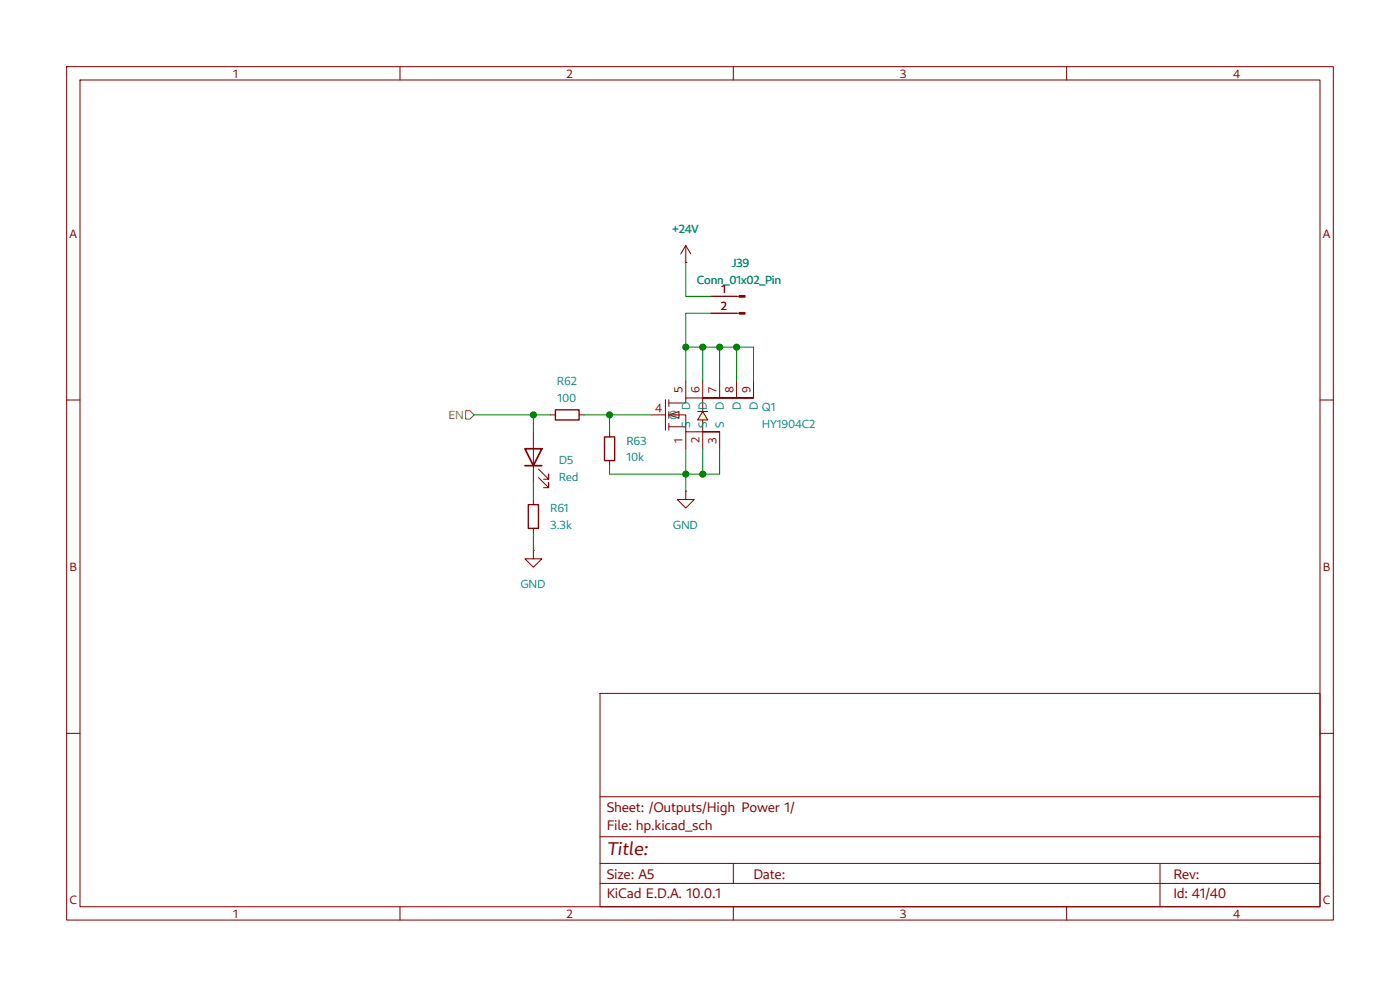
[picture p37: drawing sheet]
<svg xmlns="http://www.w3.org/2000/svg" width="297mm" height="210mm" viewBox="0 0 297 210" stroke-linecap="round" stroke-linejoin="round" font-family="sans-serif">
<defs><g id="words">
<text font-size="4" fill="#840000" x="128.7" y="181.5">Title:</text>
<g font-size="3" fill="#840000">
<text x="128.7" y="172.2">Sheet: /Outputs/High Power 1/</text>
<text x="128.7" y="176">File: hp.kicad_sch</text>
<text x="128.7" y="190.4">KiCad E.D.A. 10.0.1</text>
<text x="128.7" y="186.5">Size: A5</text>
<text x="159.8" y="186.5">Date:</text>
<text x="248.9" y="186.5">Rev:</text>
<text x="248.9" y="190.4">Id: 41/40</text>
</g>
<g font-size="2.6" fill="#840000">
<text x="49.5" y="16.5">1</text>
<text x="120.2" y="16.5">2</text>
<text x="190.9" y="16.5">3</text>
<text x="261.6" y="16.5">4</text>
<text x="14.8" y="50.4">A</text>
<text x="280.6" y="50.4">A</text>
<text x="14.7" y="121.1">B</text>
<text x="280.6" y="121.1">B</text>
<text x="14.7" y="191.8">C</text>
<text x="280.6" y="191.8">C</text>
<text x="49.5" y="194.7">1</text>
<text x="120.2" y="194.7">2</text>
<text x="190.9" y="194.7">3</text>
<text x="261.6" y="194.7">4</text>
</g>
<g font-size="2.5" fill="#008484">
<text x="142.6" y="49.4">+24V</text>
<text x="155.2" y="56.6">J39</text>
<text x="147.9" y="60.2">Conn_01x02_Pin</text>
<text x="118.2" y="81.7">R62</text>
<text x="118.3" y="85.3">100</text>
<text x="141.9" y="88.9">G</text>
<text x="146.4" y="86.9" transform="rotate(-90 146.4 86.9)">D</text>
<text x="150" y="86.9" transform="rotate(-90 150 86.9)">D</text>
<text x="153.6" y="86.9" transform="rotate(-90 153.6 86.9)">D</text>
<text x="157.2" y="86.9" transform="rotate(-90 157.2 86.9)">D</text>
<text x="160.8" y="86.9" transform="rotate(-90 160.8 86.9)">D</text>
<text x="161.6" y="87.1">Q1</text>
<text x="132.9" y="94.3">R63</text>
<text x="146.4" y="90.9" transform="rotate(-90 146.4 90.9)">S</text>
<text x="150" y="90.9" transform="rotate(-90 150 90.9)">S</text>
<text x="153.6" y="90.9" transform="rotate(-90 153.6 90.9)">S</text>
<text x="161.6" y="90.7">HY1904C2</text>
<text x="118.5" y="98.3">D5</text>
<text x="118.5" y="101.9">Red</text>
<text x="132.9" y="97.9">10k</text>
<text x="116.7" y="108.7">R61</text>
<text x="116.7" y="112.3">3.3k</text>
<text x="142.7" y="112.3">GND</text>
<text x="110.4" y="124.8">GND</text>
</g>
<g font-size="2.5" fill="#840000">
<text x="152.9" y="65.8">2</text>
<text x="153" y="62.2">1</text>
<text x="144.8" y="83.3" transform="rotate(-90 144.8 83.3)">5</text>
<text x="148.4" y="83.4" transform="rotate(-90 148.4 83.4)">6</text>
<text x="152" y="83.3" transform="rotate(-90 152 83.3)">7</text>
<text x="155.6" y="83.3" transform="rotate(-90 155.6 83.3)">8</text>
<text x="159.2" y="83.4" transform="rotate(-90 159.2 83.4)">9</text>
<text x="139" y="87.3">4</text>
<text x="144.8" y="93.9" transform="rotate(-90 144.8 93.9)">1</text>
<text x="148.4" y="94.1" transform="rotate(-90 148.4 94.1)">2</text>
<text x="152" y="94.1" transform="rotate(-90 152 94.1)">3</text>
</g>
<text font-size="2.5" fill="#848400" x="95.2" y="88.9">EN</text>
</g></defs>
<g fill="none" stroke="#840000" stroke-width=".22">
<path d="M14.1 14.1h268.8v181.1h-268.8zM17 17h263v175.3h-263zM84.9 14.1v2.9M155.6 14.1v2.9M226.3 14.1v2.9M145.5 55.7h.1M145.5 52.1l-1.1 1.8M145.5 52.1l1.1 1.8M145.5 52.1v3.6M150.9 62.9h5.9M150.9 66.5h5.9M14.1 84.9h2.9"/>
<path d="M113.2 91.6v10.8M114.2 99.5l2.2 2.2v-1.1v1.1h-1.1M116.7 88h1.1M122.9 88h1M129.3 91.6v1.1M129.3 97.7v1.1M280 84.9h2.9M113.2 116.7v1.8h1.8l-1.8 1.8-1.8-1.8h1.8M113.2 116.7h.1M113.2 106v1M113.2 112.1v1.1M114.2 101.3l2.2 2.2v-1.1v1.1h-1.1"/>
<path d="M145.5 104.2v1.8h1.8l-1.8 1.8-1.8-1.8h1.8M145.5 104.2h.1M14.1 155.6h2.9M127.3 147.1h152.7v45.2h-152.7zM280 155.6h2.9M127.3 177.5h152.7M127.3 169h152.7M84.9 192.3v2.9M127.3 187.4h152.7M127.3 183.2h152.7M155.6 192.3v2.9M155.6 183.2v4.2"/>
<path d="M226.3 192.3v2.9M246.1 183.2v9.1"/>
</g>
<path d="M117.8 86.9h5.1v2.2h-5.1zM128.2 92.7h2.2v5h-2.2zM112.1 107h2.1v5.1h-2.1z" fill="none" stroke="#840000" stroke-width=".29"/>
<g fill="#840000" stroke="#840000" stroke-width=".22">
<path d="M156.8 62.7h1.3v.3h-1.3z"/>
<path d="M156.8 66.3h1.3v.3h-1.3z"/>
</g>
<path d="M111.4 95.2h3.6l-1.8 3.6zM111.4 98.8h3.6" fill="none" stroke="#840000" stroke-width=".36"/>
<g fill="#ffffc2">
<path d="M141.9 88l2.1-.7v1.4z"/>
<path d="M149.1 87.3l1.1 1.8h-2.2z"/>
</g>
<g fill="none" stroke="#840000" stroke-width=".22">
<path d="M145.5 55.7h.1M150.9 62.9h5.4M150.9 66.5h5.4M138.3 88h2.9M141.2 84.8v6.4M141.9 85.5h3.6v-1.1h14.4h-10.8v2.9M141.9 88l2.1-.7v1.4zM141.9 88h3.6v3.6h7.2h-3.6v-2.5M141.9 84.8v1.4M141.9 87.3v1.4M141.9 89.8v1.4M141.9 90.5h3.6"/>
<path d="M145.5 80.8v3.6M145.5 91.6v3.6M148 87.3h2.2M149.1 87.3l1.1 1.8h-2.2zM149.1 80.8v3.6M149.1 91.6v3.6M152.7 80.8v3.6M152.7 91.6v3.6M156.3 80.8v3.6M159.9 80.8v3.6"/>
</g>
<path d="M98.8 87.1h.9l.9 .9-.9 .9h-.9z" fill="none" stroke="#848400" stroke-width=".22"/>
<g fill="none" stroke="#008400" stroke-width=".22">
<path d="M145.5 55.7v7.2h5.4M145.5 73.6h14.4v7.2M149.1 73.6v7.2M150.9 66.5h-5.4v14.3M152.7 73.6v7.2M156.3 73.6v7.2M100.6 88h16.1M113.2 88v3.6M123.9 88h14.4M129.3 88v3.6M145.5 95.2v9M149.1 95.2v5.4"/>
<path d="M152.7 95.2v5.4h-23.4v-1.8M113.2 102.4v3.6M113.2 113.2v3.5"/>
</g>
<g fill="#008400" stroke="#008400" stroke-width=".21">
<circle cx="149.1" cy="100.6" r=".65"/>
<circle cx="129.3" cy="88" r=".65"/>
<circle cx="145.5" cy="73.6" r=".65"/>
<circle cx="149.1" cy="73.6" r=".65"/>
<circle cx="113.2" cy="88" r=".65"/>
<circle cx="152.7" cy="73.6" r=".65"/>
<circle cx="156.3" cy="73.6" r=".65"/>
<circle cx="145.5" cy="100.6" r=".65"/>
</g>
<use href="#words"/>
</svg>
